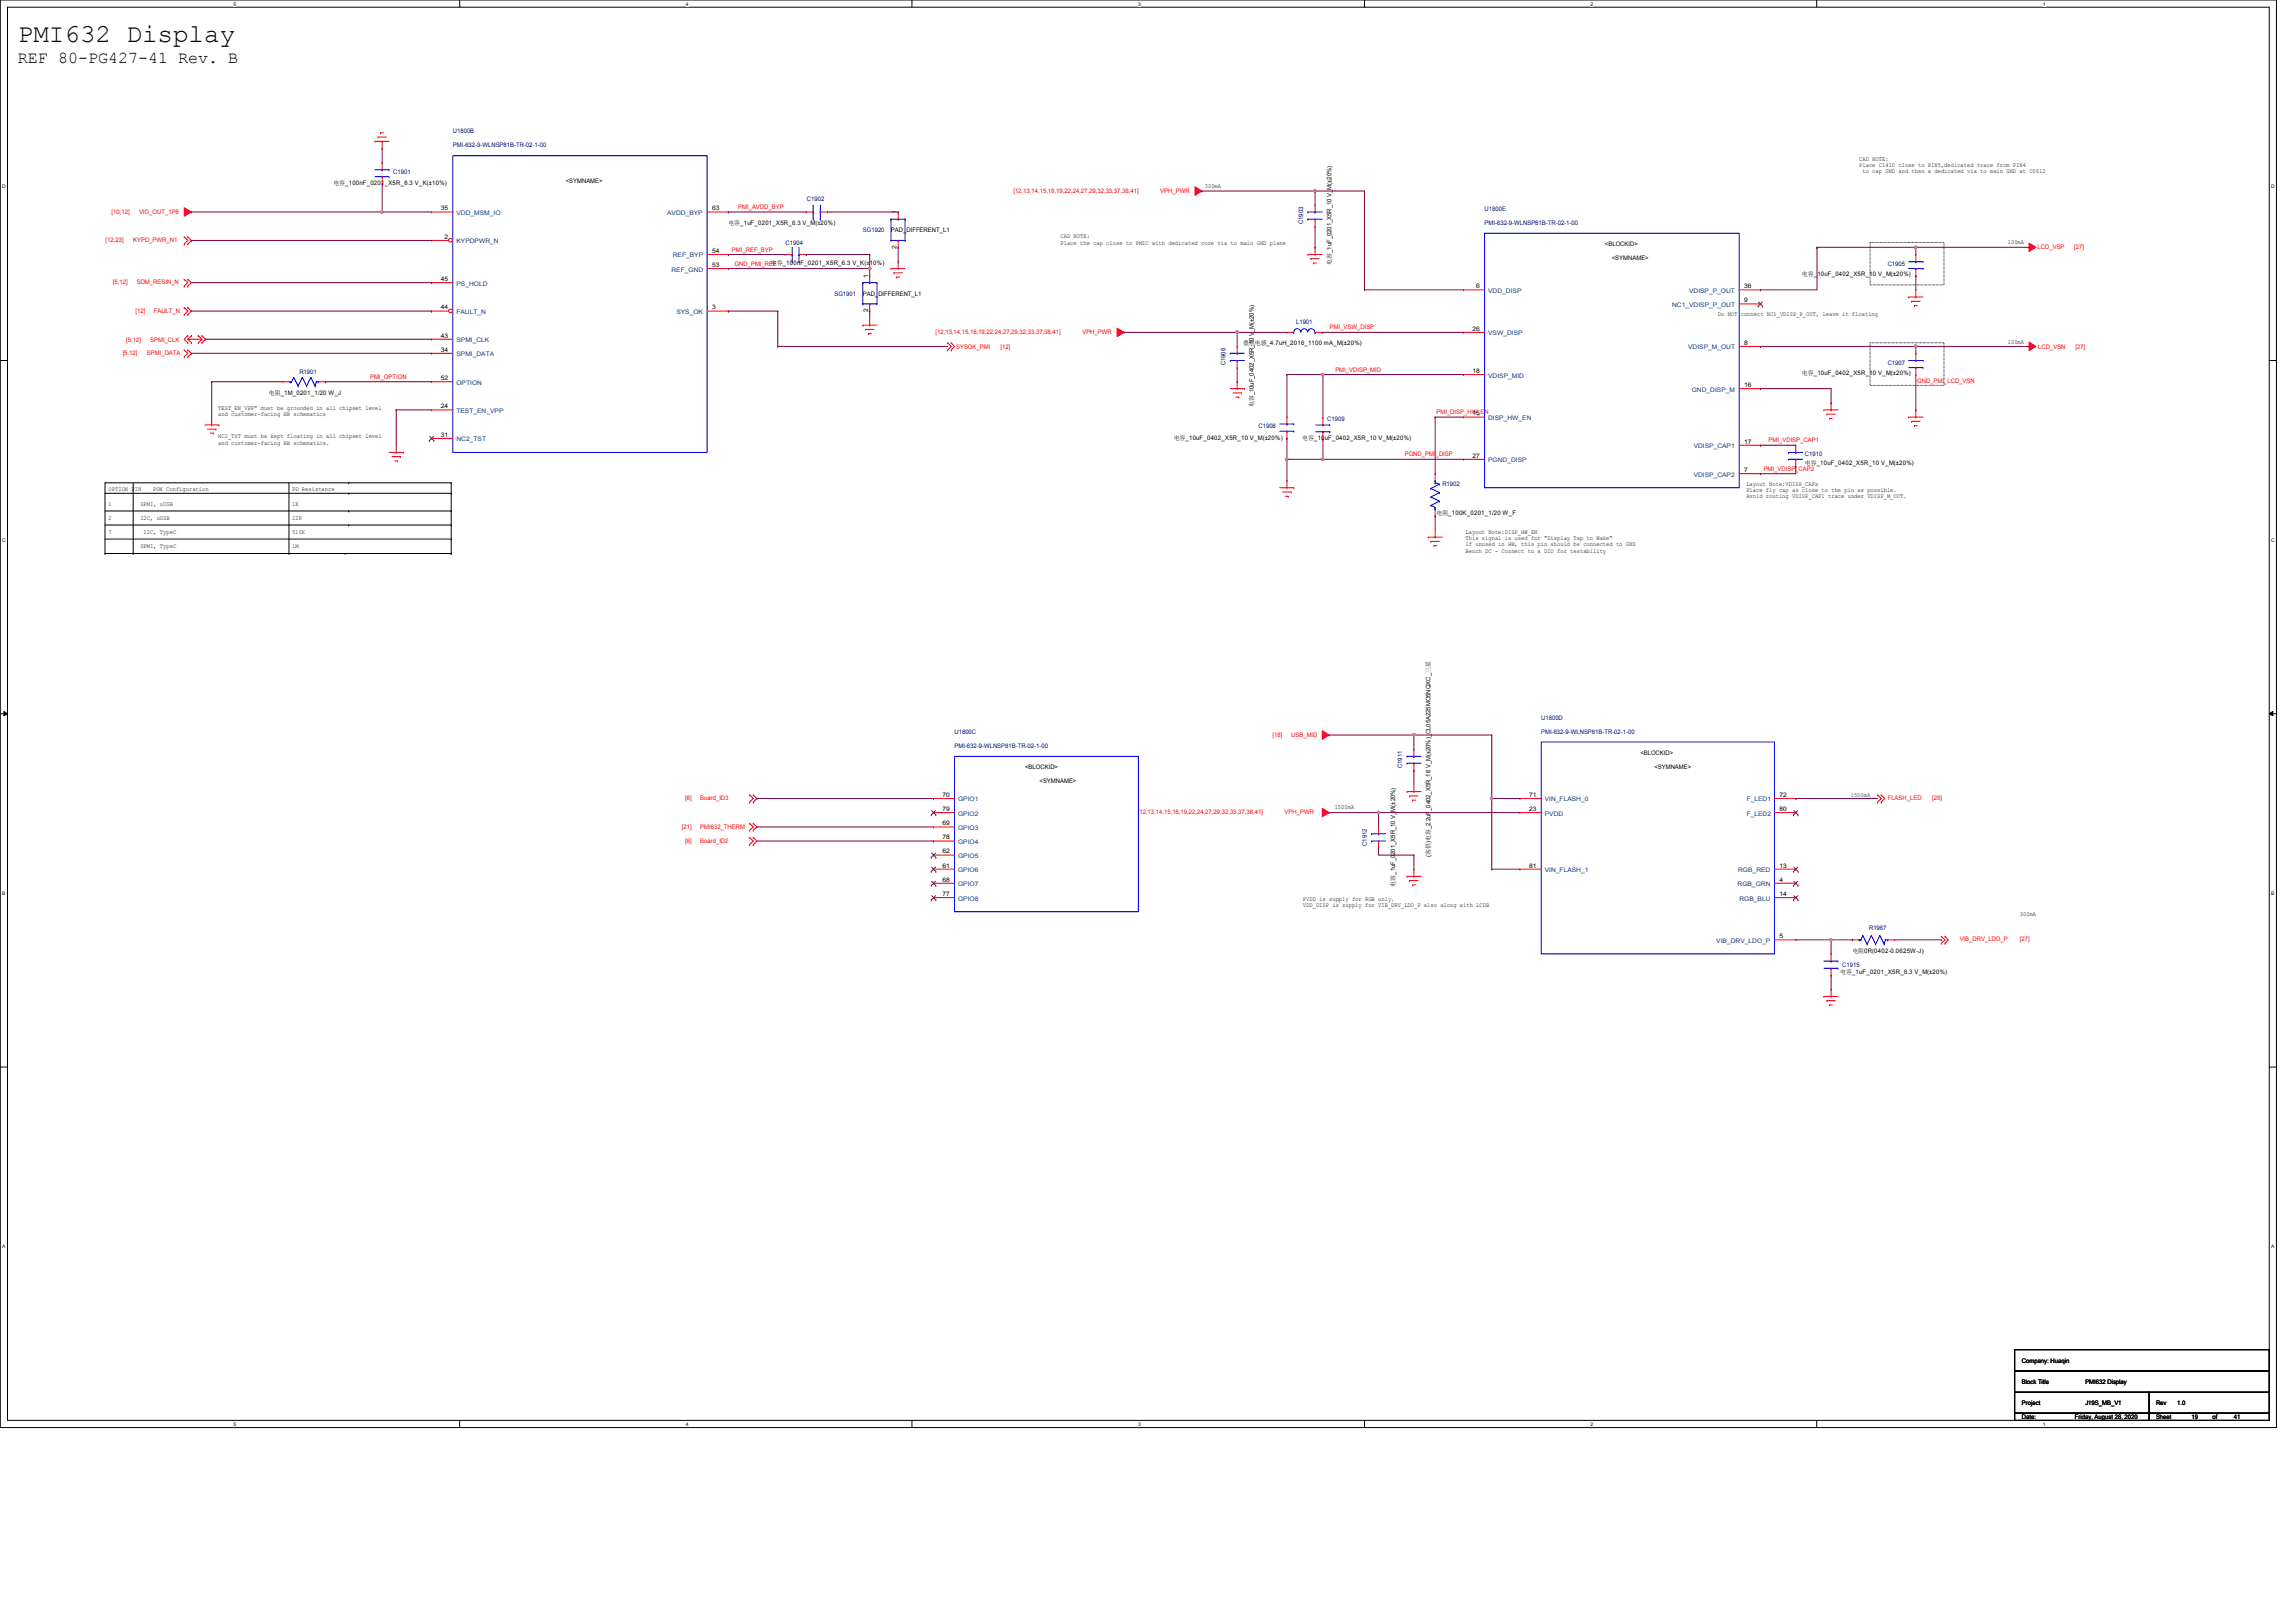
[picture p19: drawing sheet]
<svg xmlns="http://www.w3.org/2000/svg" width="297mm" height="210mm" viewBox="0 0 297 210" stroke-linecap="round" stroke-linejoin="round" font-family="sans-serif">
<defs><g id="words">
<text font-size="3.3" x="2.3" y="5.4">PMI632 Display</text>
<text font-size="2.2" x="2.3" y="8.2">REF 80-PG427-41 Rev. B</text>
<g font-size=".8" fill="#000080">
<text x="58.6" y="17.2">U1800B</text>
<text x="50.9" y="22.5">C1901</text>
<text x="58.6" y="19">PMI-632-9-WLNSP81B-TR-02-1-00</text>
<text x="104.4" y="26">C1902</text>
<text x="168.6" y="29" transform="rotate(-90 168.6 29)">C1903</text>
<text x="192.1" y="27.3">U1800E</text>
<text x="192.1" y="29.1">PMI-632-9-WLNSP81B-TR-02-1-00</text>
<text x="101.6" y="31.7">C1904</text>
<text x="111.6" y="30.1">SG1920</text>
<text x="244.2" y="34.4">C1905</text>
<text x="107.9" y="38.3">SG1901</text>
<text x="167.7" y="41.9">L1901</text>
<text x="158.5" y="47.3" transform="rotate(-90 158.5 47.3)">C1906</text>
<text x="244.2" y="47.2">C1907</text>
<text x="38.7" y="48.3">R1901</text>
<text x="162.8" y="55.4">C1908</text>
<text x="171.7" y="54.4">C1909</text>
<text x="233.5" y="59">C1910</text>
<text x="186.6" y="62.9">R1902</text>
<text x="123.5" y="95">U1800C</text>
<text x="199.4" y="93.1">U1800D</text>
<text x="199.4" y="95">PMI-632-9-WLNSP81B-TR-02-1-00</text>
<text x="123.5" y="96.8">PMI-632-9-WLNSP81B-TR-02-1-00</text>
<text x="181.4" y="99.4" transform="rotate(-90 181.4 99.4)">C1911</text>
<text x="176.8" y="109.5" transform="rotate(-90 176.8 109.5)">C1912</text>
<text x="238.3" y="125.1">C1915</text>
<text x="241.8" y="120.3">R1967</text>
</g>
<g font-size=".8">
<text x="43.1" y="23.9">电电_100nF_0201_X5R_6.3 V_K(±10%)</text>
<text x="73.2" y="23.6">&lt;SYMNAME&gt;</text>
<text x="240.5" y="20.8">CAD NOTE:</text>
<text x="240.5" y="21.6">Place C1410 close to PIN5,dedicated trace from PIN4</text>
<text x="241" y="22.4">to cap GND and then a dedicated via to main GND at C0612</text>
<text x="57" y="27.2">35</text>
<text x="92.1" y="27.2">63</text>
<text x="94.2" y="29.1">电电_1uF_0201_X5R_6.3 V_M(±20%)</text>
<text x="116" y="27.7" transform="rotate(-90 116 27.7)">1</text>
<text x="155.9" y="24.3">300mA</text>
<text x="57.5" y="30.9">2</text>
<text x="92.1" y="34.5">53</text>
<text x="92.1" y="32.7">54</text>
<text x="99.7" y="34.3">电电_100nF_0201_X5R_6.3 V_K(±10%)</text>
<text x="112.3" y="35.9" transform="rotate(-90 112.3 35.9)">1</text>
<text x="115.3" y="30.1">PAD_DIFFERENT_L1</text>
<text x="116" y="32.2" transform="rotate(-90 116 32.2)">2</text>
<text x="137.2" y="30.9">CAD NOTE:</text>
<text x="137.2" y="31.7">Place the cap close to PMIC with dedicated core via to main GND plane</text>
<text x="172.3" y="34.2" transform="rotate(-90 172.3 34.2)">电电_1uF_0201_X5R_10 V_M(±20%)</text>
<text x="207.6" y="31.9">&lt;BLOCKID&gt;</text>
<text x="208.5" y="33.7">&lt;SYMNAME&gt;</text>
<text x="233.1" y="35.7">电电_10uF_0402_X5R_10 V_M(±20%)</text>
<text x="259.8" y="31.6">100mA</text>
<text x="57" y="40">44</text>
<text x="57" y="36.4">45</text>
<text x="92.1" y="40">3</text>
<text x="111.6" y="38.3">PAD_DIFFERENT_L1</text>
<text x="112.3" y="40.4" transform="rotate(-90 112.3 40.4)">2</text>
<text x="191" y="37.3">6</text>
<text x="222.2" y="40.9">Do NOT connect NC1_VDISP_P_OUT, leave it floating</text>
<text x="225.6" y="37.3">36</text>
<text x="225.6" y="39.1">9</text>
<text x="57" y="45.5">34</text>
<text x="57" y="43.7">43</text>
<text x="160.8" y="44.7">叠叠电贴_4.7uH_2016_1100 mA_M(±20%)</text>
<text x="190.5" y="42.8">26</text>
<text x="225.6" y="44.6">8</text>
<text x="259.8" y="44.6">100mA</text>
<text x="28.2" y="53.1">TEST_EN_VPP&quot; must be grounded in all chipset level</text>
<text x="28.2" y="53.9">and customer-facing HW schematics</text>
<text x="34.8" y="51.1">电电_1M_0201_1/20 W_J</text>
<text x="57" y="52.8">24</text>
<text x="57" y="49.2">52</text>
<text x="162.2" y="52.7" transform="rotate(-90 162.2 52.7)">电电_10uF_0402_X5R_10 V_M(±20%)</text>
<text x="190.5" y="53.8">15</text>
<text x="190.5" y="48.3">18</text>
<text x="225.6" y="50.1">16</text>
<text x="233.1" y="48.5">电电_10uF_0402_X5R_10 V_M(±20%)</text>
<text x="28.2" y="56.7">NC2_TST must be kept floating in all chipset level</text>
<text x="28.2" y="57.5">and customer-facing HW schematics.</text>
<text x="57" y="56.5">31</text>
<text x="151.8" y="56.9">电电_10uF_0402_X5R_10 V_M(±20%)</text>
<text x="168.5" y="56.9">电电_10uF_0402_X5R_10 V_M(±20%)</text>
<text x="190.5" y="59.2">27</text>
<text x="225.6" y="57.4">17</text>
<text x="14.1" y="65.4">1</text>
<text x="14.1" y="63.6">OPTION PIN</text>
<text x="18.2" y="65.4">SPMI, uUSB</text>
<text x="19.8" y="63.5">PON Configuration</text>
<text x="37.8" y="65.4">1K</text>
<text x="37.8" y="63.6">PD Resistance</text>
<text x="225.6" y="61.1">7</text>
<text x="225.9" y="62.9">Layout Note:VDISP_CAPx</text>
<text x="225.9" y="63.7">Place fly cap as close to the pin as possible.</text>
<text x="225.9" y="64.5">Avoid routing VDISP_CAP1 trace under VDISP_M_OUT.</text>
<text x="233.5" y="60.1">电电_10uF_0402_X5R_10 V_M(±20%)</text>
<text x="14.1" y="69.1">7</text>
<text x="14.1" y="67.3">2</text>
<text x="18.2" y="67.3">I2C, uUSB</text>
<text x="18.2" y="70.9">SPMI, TypeC</text>
<text x="18.6" y="69.1">I2C, TypeC</text>
<text x="37.8" y="67.3">22K</text>
<text x="37.8" y="70.9">1M</text>
<text x="37.8" y="69.1">510K</text>
<text x="185.8" y="66.6">电电_100K_0201_1/20 W_F</text>
<text x="189.6" y="69.1">Layout Note:DISP_HW_EN</text>
<text x="189.6" y="69.9">This signal is used for &quot;Display Tap to Wake&quot;</text>
<text x="189.6" y="70.7">If unused in HW, this pin should be connected to GND</text>
<text x="189.6" y="71.5">Bench DC - Connect to a DIO for testability</text>
<text x="132.6" y="99.5">&lt;BLOCKID&gt;</text>
<text x="134.5" y="101.3">&lt;SYMNAME&gt;</text>
<text x="212.2" y="97.7">&lt;BLOCKID&gt;</text>
<text x="214" y="99.5">&lt;SYMNAME&gt;</text>
<text x="121.9" y="104.9">79</text>
<text x="121.9" y="103.1">70</text>
<text x="121.9" y="106.8">69</text>
<text x="172.7" y="104.7">1500mA</text>
<text x="197.8" y="103.1">71</text>
<text x="197.8" y="104.9">23</text>
<text x="230.2" y="104.9">80</text>
<text x="230.2" y="103.1">72</text>
<text x="239.4" y="103.1">1500mA</text>
<text x="121.9" y="110.4">62</text>
<text x="121.9" y="112.3">61</text>
<text x="121.9" y="108.6">78</text>
<text x="185.1" y="110.9" transform="rotate(-90 185.1 110.9)">(客客)电电_2.2uF_0402_X5R_16 V_M(±20%)_CL05A225MO5NQXC_三三</text>
<text x="197.8" y="112.3">81</text>
<text x="230.2" y="112.3">13</text>
<text x="121.9" y="114.1">68</text>
<text x="121.9" y="116">77</text>
<text x="168.6" y="116.5">PVDD is supply for RGB only.</text>
<text x="168.6" y="117.3">VDD_DISP is supply for VIB_DRV_LDO_P also along with LCDB</text>
<text x="180.5" y="114.7" transform="rotate(-90 180.5 114.7)">电电_1uF_0201_X5R_10 V_M(±20%)</text>
<text x="230.2" y="114.1">4</text>
<text x="230.2" y="116">14</text>
<text x="261.3" y="118.6">300mA</text>
<text x="230.2" y="121.4">5</text>
<text x="239.6" y="123.3">电电0R(0402-0.0625W-J)</text>
<text x="238.1" y="126.1">电电_1uF_0201_X5R_6.3 V_M(±20%)</text>
<text x="261.6" y="179.1">Block Title</text>
<text x="261.6" y="176.4">Company: Huaqin</text>
<text x="269.8" y="179.1">PMI632 Display</text>
<text x="261.6" y="181.8">Project</text>
<text x="261.6" y="183.6">Date:</text>
<text x="268.4" y="183.6">Friday, August 28, 2020</text>
<text x="269.8" y="181.8">J19S_MB_V1</text>
<text x="278.9" y="181.8">Rev</text>
<text x="278.9" y="183.6">Sheet</text>
<text x="281.7" y="181.8">1.0</text>
<text x="283.5" y="183.6">19</text>
<text x="286.3" y="183.6">of</text>
<text x="289" y="183.6">41</text>
</g>
<g font-size=".8" fill="#f00">
<text x="14.4" y="27.6">[10,12]</text>
<text x="18" y="27.6">VIO_OUT_1P8</text>
<text x="95.5" y="27.1">PMI_AVDD_BYP</text>
<text x="131.1" y="25">[12,13,14,15,18,19,22,24,27,29,32,33,37,38,41]</text>
<text x="150.1" y="25">VPH_PWR</text>
<text x="13.7" y="31.3">[12,23]</text>
<text x="17.2" y="31.3">KYPD_PWR_N1</text>
<text x="94.7" y="32.6">PMI_REF_BYP</text>
<text x="95" y="34.4">GND_PMI_REF</text>
<text x="263.6" y="32.2">LCD_VSP</text>
<text x="268.3" y="32.2">[27]</text>
<text x="14.6" y="36.8">[5,12]</text>
<text x="17.5" y="40.6">[12]</text>
<text x="17.7" y="36.8">SDM_RESIN_N</text>
<text x="19.9" y="40.6">FAULT_N</text>
<text x="15.9" y="45.9">[5,12]</text>
<text x="16.3" y="44.2">[5,12]</text>
<text x="19" y="45.9">SPMI_DATA</text>
<text x="19.4" y="44.2">SPMI_CLK</text>
<text x="121" y="43.2">[12,13,14,15,18,19,22,24,27,29,32,33,37,38,41]</text>
<text x="123.7" y="45.1">SYSOK_PMI</text>
<text x="129.5" y="45.1">[12]</text>
<text x="140" y="43.2">VPH_PWR</text>
<text x="172" y="42.6">PMI_VSW_DISP</text>
<text x="263.7" y="45.1">LCD_VSN</text>
<text x="268.5" y="45.1">[27]</text>
<text x="47.9" y="49">PMI_OPTION</text>
<text x="172.8" y="48.1">PMI_VDISP_MID</text>
<text x="185.8" y="53.6">PMI_DISP_HW_EN</text>
<text x="248" y="49.6">GND_PMI_LCD_VSN</text>
<text x="181.7" y="59.1">PGND_PMI_DISP</text>
<text x="228.8" y="57.2">PMI_VDISP_CAP1</text>
<text x="228.2" y="60.9">PMI_VDISP_CAP2</text>
<text x="164.6" y="95.3">[18]</text>
<text x="167" y="95.3">USB_MID</text>
<text x="88.2" y="107.2">[21]</text>
<text x="88.6" y="103.5">[8]</text>
<text x="90.6" y="107.2">PMI632_THERM</text>
<text x="90.6" y="103.5">Board_ID3</text>
<text x="147.2" y="105.4">[12,13,14,15,18,19,22,24,27,29,32,33,37,38,41]</text>
<text x="166.2" y="105.4">VPH_PWR</text>
<text x="244.2" y="103.5">FLASH_LED</text>
<text x="250" y="103.5">[28]</text>
<text x="88.6" y="109.1">[8]</text>
<text x="90.6" y="109.1">Board_ID2</text>
<text x="253.5" y="121.8">VIB_DRV_LDO_P</text>
<text x="261.3" y="121.8">[27]</text>
</g>
<g font-size=".8" fill="#004080">
<text x="59.1" y="27.8">VDD_MSM_IO</text>
<text x="86.3" y="27.8">AVDD_BYP</text>
<text x="59.1" y="31.5">KYPDPWR_N</text>
<text x="86.9" y="35.1">REF_GND</text>
<text x="87" y="33.3">REF_BYP</text>
<text x="59.1" y="40.6">FAULT_N</text>
<text x="59.1" y="37">PS_HOLD</text>
<text x="87.5" y="40.6">SYS_OK</text>
<text x="192.5" y="37.9">VDD_DISP</text>
<text x="216.3" y="39.7">NC1_VDISP_P_OUT</text>
<text x="218.5" y="37.9">VDISP_P_OUT</text>
<text x="59.1" y="46.1">SPMI_DATA</text>
<text x="59.1" y="44.3">SPMI_CLK</text>
<text x="192.5" y="43.4">VSW_DISP</text>
<text x="218.4" y="45.2">VDISP_M_OUT</text>
<text x="59.1" y="53.4">TEST_EN_VPP</text>
<text x="59.1" y="49.8">OPTION</text>
<text x="192.5" y="48.9">VDISP_MID</text>
<text x="218.9" y="50.7">GND_DISP_M</text>
<text x="59.1" y="57.1">NC2_TST</text>
<text x="192.5" y="59.8">PGND_DISP</text>
<text x="192.5" y="54.4">DISP_HW_EN</text>
<text x="219.1" y="58">VDISP_CAP1</text>
<text x="219.1" y="61.7">VDISP_CAP2</text>
<text x="123.9" y="105.5">GPIO2</text>
<text x="123.9" y="103.7">GPIO1</text>
<text x="123.9" y="107.4">GPIO3</text>
<text x="199.9" y="103.7">VIN_FLASH_0</text>
<text x="199.9" y="105.5">PVDD</text>
<text x="226" y="105.5">F_LED2</text>
<text x="226" y="103.7">F_LED1</text>
<text x="123.9" y="111">GPIO5</text>
<text x="123.9" y="112.9">GPIO6</text>
<text x="123.9" y="109.2">GPIO4</text>
<text x="199.9" y="112.9">VIN_FLASH_1</text>
<text x="224.9" y="112.9">RGB_RED</text>
<text x="123.9" y="114.7">GPIO7</text>
<text x="123.9" y="116.5">GPIO8</text>
<text x="224.8" y="114.7">RGB_GRN</text>
<text x="225" y="116.5">RGB_BLU</text>
<text x="222" y="122">VIB_DRV_LDO_P</text>
</g>
<g font-size=".6">
<text x="30.2" y=".7">5</text>
<text x="88.7" y=".7">4</text>
<text x="147.2" y=".7">3</text>
<text x="205.8" y=".7">2</text>
<text x="264.3" y=".7">1</text>
<text x=".3" y="24.4">D</text>
<text x="293.8" y="24.4">D</text>
<text x=".3" y="70.1">C</text>
<text x="293.8" y="70.1">C</text>
<text x=".3" y="115.8">B</text>
<text x="293.8" y="115.8">B</text>
<text x=".3" y="161.5">A</text>
<text x="293.8" y="161.5">A</text>
<text x="30.2" y="184.5">5</text>
<text x="88.7" y="184.5">4</text>
<text x="147.2" y="184.5">3</text>
<text x="205.8" y="184.5">2</text>
<text x="264.3" y="184.5">1</text>
</g>
</g></defs>
<path d="M0 0h294.5v184.7h-294.5zM1 .9h292.6v182.9h-292.6z" fill="none" stroke="#000" stroke-width=".13"/>
<g fill="#fff">
<path d="M30.2 .1h.4v.7h-.4z"/>
<path d="M30.2 183.9h.4v.8h-.4z"/>
</g>
<path d="M59.5 0v.9M59.5 183.8v.9" fill="none" stroke="#000" stroke-width=".13"/>
<g fill="#fff">
<path d="M88.7 .1h.4v.7h-.4z"/>
<path d="M88.7 183.9h.4v.8h-.4z"/>
</g>
<path d="M118 0v.9M118 183.8v.9" fill="none" stroke="#000" stroke-width=".13"/>
<g fill="#fff">
<path d="M147.2 .1h.4v.7h-.4z"/>
<path d="M147.2 183.9h.4v.8h-.4z"/>
</g>
<path d="M176.5 0v.9M176.5 183.8v.9" fill="none" stroke="#000" stroke-width=".13"/>
<g fill="#fff">
<path d="M205.8 .1h.3v.7h-.3z"/>
<path d="M205.8 183.9h.3v.8h-.3z"/>
</g>
<path d="M235 0v.9M235 183.8v.9" fill="none" stroke="#000" stroke-width=".13"/>
<g fill="#fff">
<path d="M264.3 .1h.3v.7h-.3z"/>
<path d="M264.3 183.9h.3v.8h-.3z"/>
<path d="M.3 23.8h.5v.7h-.5z"/>
<path d="M293.8 23.8h.5v.7h-.5z"/>
<path d="M.3 69.5h.5v.7h-.5z"/>
<path d="M293.8 69.5h.5v.7h-.5z"/>
</g>
<path d="M0 46.7h1M293.6 46.7h.9" fill="none" stroke="#000" stroke-width=".13"/>
<g fill="#fff">
<path d="M.3 115.2h.4v.8h-.4z"/>
<path d="M293.8 115.2h.5v.8h-.5z"/>
</g>
<path d="M0 92.4h1M.5 92.1l.5 .3-.5 .2zM293.6 92.4l.4-.3v.5zM293.6 92.4h.9" fill="none" stroke="#000" stroke-width=".13"/>
<path d="M.5 92.1l.5 .3-.5 .2zM293.6 92.4l.4-.3v.5z" fill="#000"/>
<g fill="#fff">
<path d="M.3 161h.4v.7h-.4z"/>
<path d="M293.8 161h.4v.7h-.4z"/>
</g>
<g fill="none" stroke="#000" stroke-width=".13">
<path d="M241.9 31.4h9.6v5.5h-9.6zM241.9 44.4h9.6v5.5h-9.6zM13.6 71.6h.1M13.6 63.8h44.8M13.6 66.1h44.8M13.6 67.9h44.8M13.6 69.8h44.8M13.6 71.6h44.8M17.2 71.6h.1M17.2 62.5v9.1M37.4 71.6h.1M37.4 62.5v9.1"/>
<path d="M44.7 71.6h.1M45.1 62.5h.1M45.1 63.8h.1M45.1 66.1h.1M45.1 67.9h.1M58.4 62.5h.1M58.4 71.6h.1M58.4 63.8h.1M58.4 66.1h.1M58.4 67.9h.1M58.4 69.8h.1M58.4 62.5h-44.8v9.1"/>
<path d="M58.4 62.5v9.1M0 138.1h1M293.6 138.1h.9"/>
</g>
<g fill="none" stroke="#f00" stroke-width=".13">
<path d="M48.5 18.3h.1M48.5 18.3h1.8M48.9 17.7h.1M48.9 17.7h1.1M49.2 17.2h.1M49.2 17.2h.4M49.4 18.3h.1M49.4 18.3v.9M115.3 34.8h.1M115.3 34.8h1.8M115.7 35.3h.1M115.7 35.3h1.1"/>
<path d="M116 35.9h.1M116 35.9h.4M116.2 34.8h.1M116.2 33.9v.9M169.2 32.9h.1M169.2 32.9h1.9M169.6 33.5h.1M169.6 33.5h1.1M170 34h.1M170 34h.3M170.1 32.9h.1M170.1 32v.9"/>
<path d="M246.9 38.4h.1M246.9 38.4h1.9M247.3 39h.1M247.3 39h1.1M247.7 39.5h.1M247.7 39.5h.3M247.9 38.4h.1M247.9 37.5v.9M26.5 55h1.8M26.8 55.5h1.1M27.2 56h.4M27.4 55h.1"/>
<path d="M27.4 54.1v.9M27.6 56h.1M27.9 55.5h.1M28.3 55h.1M50.3 58.5h1.9M50.7 59.1h1.1M51.1 59.6h.3M51.3 58.5h.1M51.3 57.6v.9M51.4 59.6h.1M51.8 59.1h.1M52.2 58.5h.1"/>
<path d="M111.6 42.1h.1M111.6 42.1h1.8M112 42.6h.1M112 42.6h1.1M112.3 43.2h.1M112.3 43.2h.4M112.5 42.1h.1M112.5 41.1v1M159.2 50.3h1.8M159.5 50.8h1.1M159.9 51.4h.4M160.1 50.3h.1"/>
<path d="M160.1 49.4v.9M160.3 51.4h.1M160.6 50.8h.1M161 50.3h.1M236 53h.1M236 53h1.8M236.3 53.6h.1M236.3 53.6h1.1M236.7 54.1h.1M236.7 54.1h.4M236.9 53h.1M236.9 52.2v.8"/>
<path d="M246.9 54h.1M246.9 54h1.9M247.3 54.5h.1M247.3 54.5h1.1M247.7 55.1h.1M247.7 55.1h.3M247.9 54h.1M247.9 53v1M165.6 63.1h1.8M165.9 63.7h1.1M166.3 64.2h.4M166.5 63.1h.1"/>
<path d="M166.5 62.2v.9M166.7 64.2h.1M167 63.7h.1M167.4 63.1h.1M184.8 69.5h.1M184.8 69.5h1.8M185.1 70.1h.1M185.1 70.1h1.1M185.5 70.6h.1M185.5 70.6h.4M185.7 69.5h.1M185.7 68.6v.9"/>
<path d="M182 102.4h.1M182 113.4h.1M182 102.4h1.9M182 113.4h1.9M182.4 103h.1M182.4 114h.1M182.4 103h1.1M182.4 114h1.1M182.7 103.5h.1M182.7 114.5h.1M182.7 103.5h.4M182.7 114.5h.4"/>
<path d="M182.9 102.4h.1M182.9 113.4h.1M182.9 101.5v.9M182.9 112.5v.9M236 128.9h.1M236 128.9h1.8M236.3 129.5h.1M236.3 129.5h1.1M236.7 130h.1M236.7 130h.4M236.9 128.9h.1M236.9 128v.9"/>
</g>
<path d="M154.6 24.2l.9 .5-.9 .6z" fill-rule="evenodd" fill="#f00"/>
<path d="M154.6 24.2l.9 .5-.9 .6z" fill="none" stroke="#f00" stroke-width=".13"/>
<path d="M23.8 26.9l1 .5-1 .6z" fill-rule="evenodd" fill="#f00"/>
<path d="M23.8 26.9l1 .5-1 .6zM23.8 30.6h.1M23.8 31.6h.1M23.8 30.6l.5 .5-.5 .5M24.3 31.6h.1M24.3 30.6h.1M24.3 30.6l.5 .5-.5 .5" fill="none" stroke="#f00" stroke-width=".13"/>
<path d="M262.5 31.5l.9 .5-.9 .6z" fill-rule="evenodd" fill="#f00"/>
<g fill="none" stroke="#f00" stroke-width=".13">
<path d="M23.8 36.2h.1M23.8 37h.1M23.8 36.2l.5 .4-.5 .4M24.3 37h.1M24.3 36.2h.1M24.3 36.2l.5 .4-.5 .4M262.5 31.5l.9 .5-.9 .6zM24.3 43.4h.1M24.3 44.4h.1M24.3 43.4l-.5 .5 .5 .5M24.3 43.9l.5 .5M24.3 43.9h1.8"/>
<path d="M24.8 43.4h.1M24.8 44.4h.1M24.8 43.4l-.5 .5M25.7 43.4h.1M25.7 44.4h.1M25.7 43.4l.4 .5M26.1 44.4h.1M26.1 43.4h.1M26.1 43.9h.1M26.1 43.4l.5 .5-.5 .5M26.1 43.9l-.4 .5"/>
</g>
<path d="M144.5 42.5l1 .5-1 .6z" fill-rule="evenodd" fill="#f00"/>
<g fill="none" stroke="#f00" stroke-width=".13">
<path d="M23.8 45.3h.1M23.8 46.2h.1M23.8 45.3l.5 .4-.5 .5M24.3 46.2h.1M24.3 45.3h.1M24.3 45.3l.5 .4-.5 .5M122.6 45.3h.1M122.6 44.4h.1M122.6 44.4l.5 .4-.5 .5M123.1 45.3h.1M123.1 44.4h.1M123.1 44.4l.4 .4-.4 .5"/>
<path d="M144.5 42.5l1 .5-1 .6z"/>
</g>
<path d="M262.5 44.3l.9 .5-.9 .6z" fill-rule="evenodd" fill="#f00"/>
<path d="M262.5 44.3l.9 .5-.9 .6z" fill="none" stroke="#f00" stroke-width=".13"/>
<path d="M171.1 94.6l.9 .5-.9 .6z" fill-rule="evenodd" fill="#f00"/>
<path d="M171.1 94.6l.9 .5-.9 .6z" fill="none" stroke="#f00" stroke-width=".13"/>
<path d="M171.1 104.6l.9 .6-.9 .5z" fill-rule="evenodd" fill="#f00"/>
<g fill="none" stroke="#f00" stroke-width=".13">
<path d="M23.8 39.8h.1M23.8 39.8l.5 .5-.5 .4M24.3 39.8h.1M24.3 39.8l.5 .5-.5 .4M49.4 21h.1M49.4 23.8h.1M49.4 21v1M49.4 22.9v.9M104.3 27.4h.1M104.3 27.4h.9M106.1 27.4h1M107.1 27.4h.1"/>
<path d="M23.8 40.7h.1M24.3 40.7h.1M36.6 49.4h.1M36.6 49.4h.9M41.2 49.4h.9M42.1 49.4h.1M166.5 43h.1M166.5 43h.9M170.1 43h1M171.1 43h.1M232.3 57.6h.1M232.3 57.6v.9"/>
<path d="M232.3 59.4v1M232.3 60.4h.1M97 106.6h.1M97 107.4h.1M97 102.9h.1M97 103.8h.1M97 108.4h.1M97 109.3h.1M97 106.6l.4 .4-.4 .4M97 102.9l.4 .4-.4 .5M97 108.4l.4 .4-.4 .5M97.4 107.4h.1"/>
<path d="M97.4 106.6h.1M97.4 103.8h.1M97.4 102.9h.1M97.4 109.3h.1M97.4 108.4h.1M97.4 106.6l.5 .4-.5 .4M97.4 102.9l.5 .4-.5 .5M97.4 108.4l.5 .4-.5 .5M120.8 110.7h.1M120.8 112.5h.1M120.8 114.3h.1M120.8 116.2h.1"/>
<path d="M120.8 105.2h.1M120.8 103.3h.1M120.8 108.8h.1M120.8 107h.1M120.8 110.7h2.7M120.8 112.5h2.7M120.8 114.3h2.7M120.8 116.2h2.7M120.8 105.2h2.7M120.8 103.3h2.7M120.8 108.8h2.7M120.8 107h2.7"/>
<path d="M171.1 104.6l.9 .6-.9 .5zM242.9 103.8h.1M242.9 102.9h.1M242.9 102.9l.5 .4-.5 .5M243.4 103.8h.1M243.4 102.9h.1M243.4 102.9l.4 .4-.4 .5M236.9 126.2h.1M236.9 123.4h.1M236.9 123.4v1M236.9 125.3v.9M239.6 121.6h.1"/>
<path d="M239.6 121.6h.9M244.2 121.6h.9M245.1 121.6h.1M251.2 122.1h.1M251.2 121.2h.1M251.2 121.2l.4 .4-.4 .5M251.6 122.1h.1M251.6 121.2h.1M251.6 121.2l.4 .4-.4 .5"/>
</g>
<path d="M260.6 174.7h33v2.7h-33zM260.6 177.4h33v2.8h-33zM260.6 180.2h17.4v2.7h-17.4zM260.6 182.9h17.4v.9h-17.4zM278 182.9h15.6v.9h-15.6zM278 180.2h15.6v2.7h-15.6z" fill="none" stroke="#000" stroke-width=".13"/>
<g fill="none" stroke="#00f" stroke-width=".13">
<path d="M48.5 22h1.8M48.5 22.9h1.8M49.4 22h.1M49.4 22.9h.1M50.3 22h.1M50.3 22.9h.1M58.6 20.2h32.9v38.3h-32.9zM105.2 27.4h.1M105.2 28.4h.1M105.2 26.5v1.9M106.1 28.4h.1M106.1 27.4h.1"/>
<path d="M106.1 26.5v1.9M37.5 49.4h.1M37.5 49.4h.2M37.7 49.4h.1M38 48.9h.1M38 48.9l.6 1.1M38 48.9l-.3 .5M38.6 50h.1M39.1 48.9h.1M39.1 48.9l.6 1.1M39.1 48.9l-.5 1.1M39.7 50h.1"/>
<path d="M40.2 48.9h.1M40.2 48.9l.6 1.1M40.2 48.9l-.5 1.1M40.8 50h.1M40.9 49.4h.1M40.9 49.4h.3M40.9 49.4l-.1 .6M41.2 49.4h.1M167.4 43h.1M167.4 43a.45 .45 0 0 1 .4-.5 .45 .45 0 0 1 .5 .5M168.3 43a.42 .42 0 0 1 .4-.5 .42 .42 0 0 1 .5 .5M169.2 43a.45 .45 0 0 1 .4-.5 .45 .45 0 0 1 .5 .5"/>
<path d="M170.1 43h.1M231.4 58.5h.1M231.4 59.4h.1M231.4 58.5h1.8M231.4 59.4h1.8M232.3 58.5h.1M232.3 59.4h.1M123.5 97.9h23.8v20.1h-23.8zM236 125.3h1.8M236 124.4h1.8M236.9 125.3h.1M236.9 124.4h.1"/>
<path d="M237.8 125.3h.1M237.8 124.4h.1M240.5 121.6h.1M240.5 121.6h.2M240.7 121.6h.1M241 121.1h.1M241 121.1l.6 1.1M241 121.1l-.3 .5M241.6 122.2h.1M242.1 121.1h.1M242.1 121.1l.6 1.1M242.1 121.1l-.5 1.1"/>
<path d="M242.7 122.2h.1M243.2 121.1h.1M243.2 121.1l.6 1.1M243.2 121.1l-.5 1.1M243.8 122.2h.1M243.9 121.6h.1M243.9 121.6h.3M243.9 121.6l-.1 .6M244.2 121.6h.1"/>
</g>
<g fill="none" stroke="#804000" stroke-width=".13">
<path d="M120.5 111h.1M120.5 112.8h.1M120.5 114.6h.1M120.5 116.5h.1M120.5 105.5h.1M120.5 110.4l.6 .6M120.5 112.2l.6 .6M120.5 114l.6 .6M120.5 115.9l.6 .6M120.5 104.9l.6 .6M121 110.4l-.5 .6M121 112.2l-.5 .6"/>
<path d="M121 114l-.5 .6M121 115.9l-.5 .6M121 104.9l-.5 .6M121.1 111h.1M121.1 112.8h.1M121.1 114.6h.1M121.1 116.5h.1M121.1 105.5h.1"/>
</g>
<circle cx="58.3" cy="31.1" r=".25" fill="#fff"/>
<g fill="none" stroke="#f00" stroke-width=".13">
<path d="M55.8 31.1h.1M55.8 27.4h.1M55.8 31.1h2.2M55.8 27.4h2.8M91.5 27.4h2.7M91.5 34.8h2.7M94.2 34.8h.1M94.2 27.4h.1M55.8 56.7h.1M55.8 56.7h2.8M91.5 40.3h2.7M94.2 40.3h.1"/>
<circle cx="58.3" cy="31.1" r=".25"/>
</g>
<path d="M55.5 57h.1M55.6 56.5l.5 .5M56.1 56.5l-.6 .5M56.1 57h.1" fill="none" stroke="#804000" stroke-width=".13"/>
<circle cx="58.3" cy="40.2" r=".25" fill="#fff"/>
<g fill="none" stroke="#f00" stroke-width=".13">
<path d="M55.8 36.6h.1M55.8 36.6h2.8M91.5 32.9h2.7M94.2 32.9h.1M101.6 32.9h.1M101.6 32.9h.9M103.4 32.9h.9M104.3 32.9h.1M112.5 35.7h.1M112.5 35.7v.9M112.5 39.3v1M116.2 32h.1"/>
<path d="M116.2 27.4h.1M116.2 27.4v1M116.2 31.1v.9M170.1 26.5h.1M170.1 29.3h.1M170.1 26.5v.9M170.1 28.4v.9M189.4 37.5h.1M189.4 37.5h2.7M225 37.5h2.7M225 39.3h2.7M227.7 37.5h.1"/>
<path d="M227.7 39.3h.1M247.9 32.9h.1M247.9 35.7h.1M247.9 32.9v1M247.9 34.8v.9M55.8 40.3h.1M55.8 53h.1M55.8 49.4h.1M55.8 45.7h.1M55.8 43.9h.1M55.8 40.3h2.2M55.8 53h2.8"/>
<path d="M55.8 49.4h2.8M55.8 45.7h2.8M55.8 43.9h2.8M112.5 40.3h.1M160.1 44.8h.1M160.1 47.6h.1M160.1 44.8v.9M160.1 46.7v.9M166.5 54h.1M166.5 56.7h.1M166.5 54v.9M166.5 55.8v.9"/>
<path d="M171.2 54.1h.1M171.2 56.8h.1M171.2 54.1v.9M171.2 55.9v.9M189.4 59.4h.1M189.4 54h.1M189.4 48.5h.1M189.4 43h.1M189.4 59.4h2.7M189.4 54h2.7M189.4 48.5h2.7M189.4 43h2.7"/>
<path d="M225 44.8h2.7M225 57.6h2.7M225 50.3h2.7M227.7 44.8h.1M227.7 57.6h.1M227.7 50.3h.1M247.9 45.7h.1M247.9 48.5h.1M247.9 45.7v1M247.9 47.6v.9M185.7 66.8h.1M185.7 61.3h.1"/>
<path d="M185.7 61.3v.9M185.7 65.9v.9M225 61.3h2.7M227.7 61.3h.1M182.9 96.9h.1M182.9 99.7h.1M182.9 96.9v1M182.9 98.8v.9M178.3 107h.1M178.3 109.7h.1M178.3 107v.9M178.3 108.8v.9"/>
<path d="M196.6 103.3h.1M196.6 105.2h.1M196.6 112.5h.1M196.6 103.3h2.8M196.6 105.2h2.8M196.6 112.5h2.8M229.6 103.3h2.7M229.6 105.2h2.7M229.6 112.5h2.7M229.6 114.3h2.7M229.6 116.2h2.7M232.3 105.2h.1"/>
<path d="M232.3 112.5h.1M232.3 103.3h.1M232.3 114.3h.1M232.3 116.2h.1M229.6 121.6h2.7M232.3 121.6h.1"/>
<circle cx="58.3" cy="40.2" r=".25"/>
</g>
<g fill="none" stroke="#00f" stroke-width=".13">
<path d="M102.5 32.9h.1M102.5 33.9h.1M102.5 32v1.9M103.4 33.9h.1M103.4 32.9h.1M103.4 32v1.9M111.6 36.6h.1M111.6 39.3h.1M111.6 36.6v2.7M111.6 36.6h1.8M111.6 39.3h1.8M112.5 39.3h.1"/>
<path d="M112.5 36.6h.1M113.4 36.6h.1M113.4 39.3h.1M113.4 36.6v2.7M115.3 28.4h.1M115.3 31.1h.1M115.3 28.4h1.8M115.3 28.4v2.7M115.3 31.1h1.8M116.2 31.1h.1M116.2 28.4h.1M117.1 28.4h.1"/>
<path d="M117.1 31.1h.1M117.1 28.4v2.7M169.2 27.4h.1M169.2 28.4h.1M169.2 27.4h1.9M169.2 28.4h1.9M170.1 27.4h.1M170.1 28.4h.1M192.1 30.2h32.9v32.9h-32.9zM246.9 33.9h1.9M246.9 34.8h1.9M247.9 33.9h.1"/>
<path d="M247.9 34.8h.1M248.8 33.9h.1M248.8 34.8h.1M159.2 45.7h.1M159.2 46.7h.1M159.2 45.7h1.8M159.2 46.7h1.8M160.1 45.7h.1M160.1 46.7h.1M165.6 54.9h1.8M165.6 55.8h1.8M166.5 54.9h.1"/>
<path d="M166.5 55.8h.1M167.4 54.9h.1M167.4 55.8h.1M170.2 55h1.8M170.2 55.9h1.8M171.2 55h.1M171.2 55.9h.1M172 55h.1M172 55.9h.1M246.9 46.7h1.9M246.9 47.6h1.9M247.9 46.7h.1"/>
<path d="M247.9 47.6h.1M248.8 46.7h.1M248.8 47.6h.1M185.1 63.2h.1M185.1 64.3h.1M185.1 65.4h.1M185.1 63.2l1.1 .6M185.1 64.3l1.1 .6M185.1 65.4l.6 .3M185.7 62.2h.1M185.7 65.9h.1M185.7 62.5h.1"/>
<path d="M185.7 65.7h.1M185.7 62.2v.3M185.7 65.7v.2M185.7 62.5l.5 .2M186.2 62.7h.1M186.2 63.8h.1M186.2 64.9h.1M186.2 62.7l-1.1 .5M186.2 63.8l-1.1 .5M186.2 64.9l-1.1 .5M182 97.9h.1M182 98.8h.1"/>
<path d="M182 97.9h1.9M182 98.8h1.9M182.9 97.9h.1M182.9 98.8h.1M199.4 96h30.2v27.4h-30.2zM177.5 107.9h.1M177.5 108.8h.1M177.5 107.9h1.8M177.5 108.8h1.8M178.3 107.9h.1M178.3 108.8h.1"/>
</g>
<g fill="none" stroke="#804000" stroke-width=".13">
<path d="M227.5 39.6h.1M227.5 39.1l.5 .5M228 39.1l-.5 .5M228 39.6h.1M232 105.5h.1M232 112.8h.1M232 114.6h.1M232 116.5h.1M232.1 104.9l.5 .6M232.1 112.2l.5 .6M232.1 114l.5 .6M232.1 115.9l.5 .6"/>
<path d="M232.6 104.9l-.6 .6M232.6 112.2l-.6 .6M232.6 114l-.6 .6M232.6 115.9l-.6 .6M232.6 105.5h.1M232.6 112.8h.1M232.6 114.6h.1M232.6 116.5h.1"/>
</g>
<path d="M49.4 19.2h.1M49.4 19.2v1.8M49.4 23.8h.1M49.4 23.8v3.6M155.5 24.7h.1M155.5 24.7h14.6" fill="none" stroke="#800040" stroke-width=".13"/>
<path d="M170 24.5h.2v.3h-.2z" fill-rule="evenodd" fill="#f0f"/>
<path d="M170 24.5h.2v.3h-.2z" fill="none" stroke="#f0f" stroke-width=".13"/>
<path d="M24.8 27.4h.1M24.8 27.4h24.6M170.1 24.7h.1M170.1 24.7h6.4M176.5 24.7h.1M176.5 24.7v12.8" fill="none" stroke="#800040" stroke-width=".13"/>
<path d="M49.3 27.3h.2v.2h-.2z" fill-rule="evenodd" fill="#f0f"/>
<path d="M49.3 27.3h.2v.2h-.2z" fill="none" stroke="#f0f" stroke-width=".13"/>
<g fill="none" stroke="#800040" stroke-width=".13">
<path d="M24.8 31.1h.1M24.8 31.1h31M49.4 27.4h.1M49.4 27.4h6.4M94.2 27.4h.1M94.2 32.9h.1M94.2 27.4h10.1M94.2 32.9h7.4M104.3 32.9h.1M104.3 32.9h8.2M107.1 27.4h9.1M112.5 32.9h.1"/>
<path d="M112.5 32.9v1.9M116.2 27.4h.1M170.1 32h.1M170.1 29.3v2.7M235.1 32h.1M235.1 32h12.8"/>
</g>
<path d="M247.7 31.9h.2v.2h-.2z" fill-rule="evenodd" fill="#f0f"/>
<path d="M247.7 31.9h.2v.2h-.2z" fill="none" stroke="#f0f" stroke-width=".13"/>
<path d="M94.2 34.8h18.3M112.5 34.8h.1M235.1 32h.1M235.1 32v5.5M247.9 32h.1M247.9 32v.9" fill="none" stroke="#800040" stroke-width=".13"/>
<path d="M112.4 34.6h.2v.3h-.2z" fill-rule="evenodd" fill="#f0f"/>
<path d="M112.4 34.6h.2v.3h-.2z" fill="none" stroke="#f0f" stroke-width=".13"/>
<g fill="none" stroke="#800040" stroke-width=".13">
<path d="M112.5 34.8h.1M112.5 34.8v.9M176.5 37.5h.1M176.5 37.5h12.9M227.7 37.5h.1M227.7 37.5h7.4M247.9 35.7h.1M247.9 35.7v1.8M24.8 40.3h31M26.6 43.9h.1M26.6 43.9h29.2M55.8 40.3h.1"/>
<path d="M94.2 40.3h.1M94.2 40.3h6.4M100.6 40.3h.1M100.6 40.3v4.5M112.5 40.3h.1M112.5 40.3v.8M145.5 43h.1M145.5 43h14.6"/>
</g>
<path d="M159.9 42.8h.3v.3h-.3z" fill-rule="evenodd" fill="#f0f"/>
<path d="M159.9 42.8h.3v.3h-.3z" fill="none" stroke="#f0f" stroke-width=".13"/>
<path d="M24.8 45.7h.1M24.8 45.7h31M100.6 44.8h.1M100.6 44.8h22M160.1 43h.1M160.1 43h6.4M160.1 43v1.8M171.1 43h.1M171.1 43h18.3M227.7 44.8h.1M227.7 44.8h20.2" fill="none" stroke="#800040" stroke-width=".13"/>
<path d="M247.7 44.7h.2v.2h-.2z" fill-rule="evenodd" fill="#f0f"/>
<path d="M247.7 44.7h.2v.2h-.2z" fill="none" stroke="#f0f" stroke-width=".13"/>
<g fill="none" stroke="#800040" stroke-width=".13">
<path d="M27.4 49.4h.1M27.4 49.4v4.7M27.4 49.4h9.2M42.1 49.4h.1M42.1 49.4h13.7M51.3 53h.1M51.3 53v4.6M51.3 53h4.5M160.1 49.4h.1M160.1 47.6v1.8M166.5 48.5h.1M166.5 56.7h.1"/>
<path d="M166.5 48.5v5.5M166.5 56.7v2.7M166.5 48.5h4.7M171.2 48.5h.1M185.7 54h.1M185.7 54h3.7M185.7 54v7.3M227.7 50.3h.1M227.7 50.3h9.2v1.9M236.9 52.2h.1M247.9 44.8h.1M247.9 53h.1"/>
<path d="M247.9 44.8v.9M247.9 48.5v4.5"/>
</g>
<path d="M166.3 59.3h.3v.3h-.3z" fill-rule="evenodd" fill="#f0f"/>
<path d="M166.3 59.3h.3v.3h-.3z" fill="none" stroke="#f0f" stroke-width=".13"/>
<g fill="none" stroke="#800040" stroke-width=".13">
<path d="M171.2 59.4h.1M171.2 59.4h-4.7v2.8M227.7 57.6h.1M227.7 57.6h4.6M166.5 62.2h.1M185.7 66.8h.1M185.7 66.8v1.8M227.7 61.3h.1M232.3 60.4h.1M232.3 60.4v.9h-4.6M172 95.1h.1M172 95.1h21"/>
<path d="M182.9 95.1h.1M182.9 95.1v1.8"/>
</g>
<path d="M182.8 94.9h.2v.3h-.2z" fill-rule="evenodd" fill="#f0f"/>
<path d="M182.8 94.9h.2v.3h-.2z" fill="none" stroke="#f0f" stroke-width=".13"/>
<path d="M182.9 99.7h.1M182.9 99.7v1.8M193 95.1h.1M193 95.1v17.4M193 103.3h.1" fill="none" stroke="#800040" stroke-width=".13"/>
<path d="M192.9 103.2h.2v.3h-.2z" fill-rule="evenodd" fill="#f0f"/>
<path d="M192.9 103.2h.2v.3h-.2z" fill="none" stroke="#f0f" stroke-width=".13"/>
<path d="M172 105.2h.1M172 105.2h24.6M178.3 105.2h.1M178.3 105.2v1.8M193 103.3h.1M193 103.3h3.6" fill="none" stroke="#800040" stroke-width=".13"/>
<path d="M178.2 105h.3v.3h-.3z" fill-rule="evenodd" fill="#f0f"/>
<path d="M178.2 105h.3v.3h-.3z" fill="none" stroke="#f0f" stroke-width=".13"/>
<g fill="none" stroke="#800040" stroke-width=".13">
<path d="M24.8 36.6h31M55.8 36.6h.1M170.1 24.7h.1M170.1 24.7v1.8M247.9 32h14.6M262.5 32h.1M171.2 56.8h.1M171.2 48.5h.1M171.2 56.8v2.6M171.2 48.5h18.2M247.9 44.8h14.6M262.5 44.8h.1"/>
<path d="M97.9 107h.1M97.9 107h22.9M178.3 109.7h.1M178.3 109.7v1M193 112.5h.1M193 112.5h3.6M232.3 103.3h.1M232.3 103.3h10.6M232.3 121.6h4.6M236.9 121.6h.1"/>
</g>
<path d="M171 48.3h.2v.3h-.2z" fill-rule="evenodd" fill="#f0f"/>
<path d="M171 48.3h.2v.3h-.2z" fill="none" stroke="#f0f" stroke-width=".13"/>
<path d="M171.2 59.4h.1M171.2 59.4h18.2" fill="none" stroke="#800040" stroke-width=".13"/>
<path d="M171 59.3h.2v.3h-.2z" fill-rule="evenodd" fill="#f0f"/>
<path d="M171 59.3h.2v.3h-.2z" fill="none" stroke="#f0f" stroke-width=".13"/>
<path d="M236.9 121.6h.1M236.9 121.6v1.8" fill="none" stroke="#800040" stroke-width=".13"/>
<path d="M236.7 121.5h.3v.2h-.3z" fill-rule="evenodd" fill="#f0f"/>
<path d="M236.7 121.5h.3v.2h-.3z" fill="none" stroke="#f0f" stroke-width=".13"/>
<g fill="none" stroke="#800040" stroke-width=".13">
<path d="M116.2 33.9h.1M116.2 32v1.9M171.2 48.5h.1M171.2 48.5v5.6M97.9 103.3h.1M97.9 103.3h22.9M97.9 108.8h22.9M120.8 108.8h.1M178.3 110.7h4.6M182.9 110.7h.1M182.9 112.5h.1M182.9 110.7v1.8"/>
<path d="M236.9 128h.1M236.9 126.2v1.8M236.9 121.6h2.7M239.6 121.6h.1M245.1 121.6h6.1M251.2 121.6h.1"/>
</g>
<path d="M170 24.5h.2v.3h-.2z" fill-rule="evenodd" fill="#f0f"/>
<path d="M170 24.5h.2v.3h-.2z" fill="none" stroke="#f0f" stroke-width=".13"/>
<path d="M49.3 27.3h.2v.2h-.2z" fill-rule="evenodd" fill="#f0f"/>
<path d="M49.3 27.3h.2v.2h-.2z" fill="none" stroke="#f0f" stroke-width=".13"/>
<path d="M247.7 31.9h.2v.2h-.2z" fill-rule="evenodd" fill="#f0f"/>
<path d="M247.7 31.9h.2v.2h-.2z" fill="none" stroke="#f0f" stroke-width=".13"/>
<path d="M112.4 34.6h.2v.3h-.2z" fill-rule="evenodd" fill="#f0f"/>
<path d="M112.4 34.6h.2v.3h-.2z" fill="none" stroke="#f0f" stroke-width=".13"/>
<path d="M159.9 42.8h.3v.3h-.3z" fill-rule="evenodd" fill="#f0f"/>
<path d="M159.9 42.8h.3v.3h-.3z" fill="none" stroke="#f0f" stroke-width=".13"/>
<path d="M247.7 44.7h.2v.2h-.2z" fill-rule="evenodd" fill="#f0f"/>
<path d="M247.7 44.7h.2v.2h-.2z" fill="none" stroke="#f0f" stroke-width=".13"/>
<path d="M166.3 59.3h.3v.3h-.3z" fill-rule="evenodd" fill="#f0f"/>
<path d="M166.3 59.3h.3v.3h-.3z" fill="none" stroke="#f0f" stroke-width=".13"/>
<path d="M182.8 94.9h.2v.3h-.2z" fill-rule="evenodd" fill="#f0f"/>
<path d="M182.8 94.9h.2v.3h-.2z" fill="none" stroke="#f0f" stroke-width=".13"/>
<path d="M192.9 103.2h.2v.3h-.2z" fill-rule="evenodd" fill="#f0f"/>
<path d="M192.9 103.2h.2v.3h-.2z" fill="none" stroke="#f0f" stroke-width=".13"/>
<path d="M178.2 105h.3v.3h-.3z" fill-rule="evenodd" fill="#f0f"/>
<path d="M178.2 105h.3v.3h-.3z" fill="none" stroke="#f0f" stroke-width=".13"/>
<path d="M171 48.3h.2v.3h-.2z" fill-rule="evenodd" fill="#f0f"/>
<path d="M171 48.3h.2v.3h-.2z" fill="none" stroke="#f0f" stroke-width=".13"/>
<path d="M171 59.3h.2v.3h-.2z" fill-rule="evenodd" fill="#f0f"/>
<path d="M171 59.3h.2v.3h-.2z" fill="none" stroke="#f0f" stroke-width=".13"/>
<path d="M236.7 121.5h.3v.2h-.3z" fill-rule="evenodd" fill="#f0f"/>
<path d="M236.7 121.5h.3v.2h-.3z" fill="none" stroke="#f0f" stroke-width=".13"/>
<use href="#words"/>
</svg>
